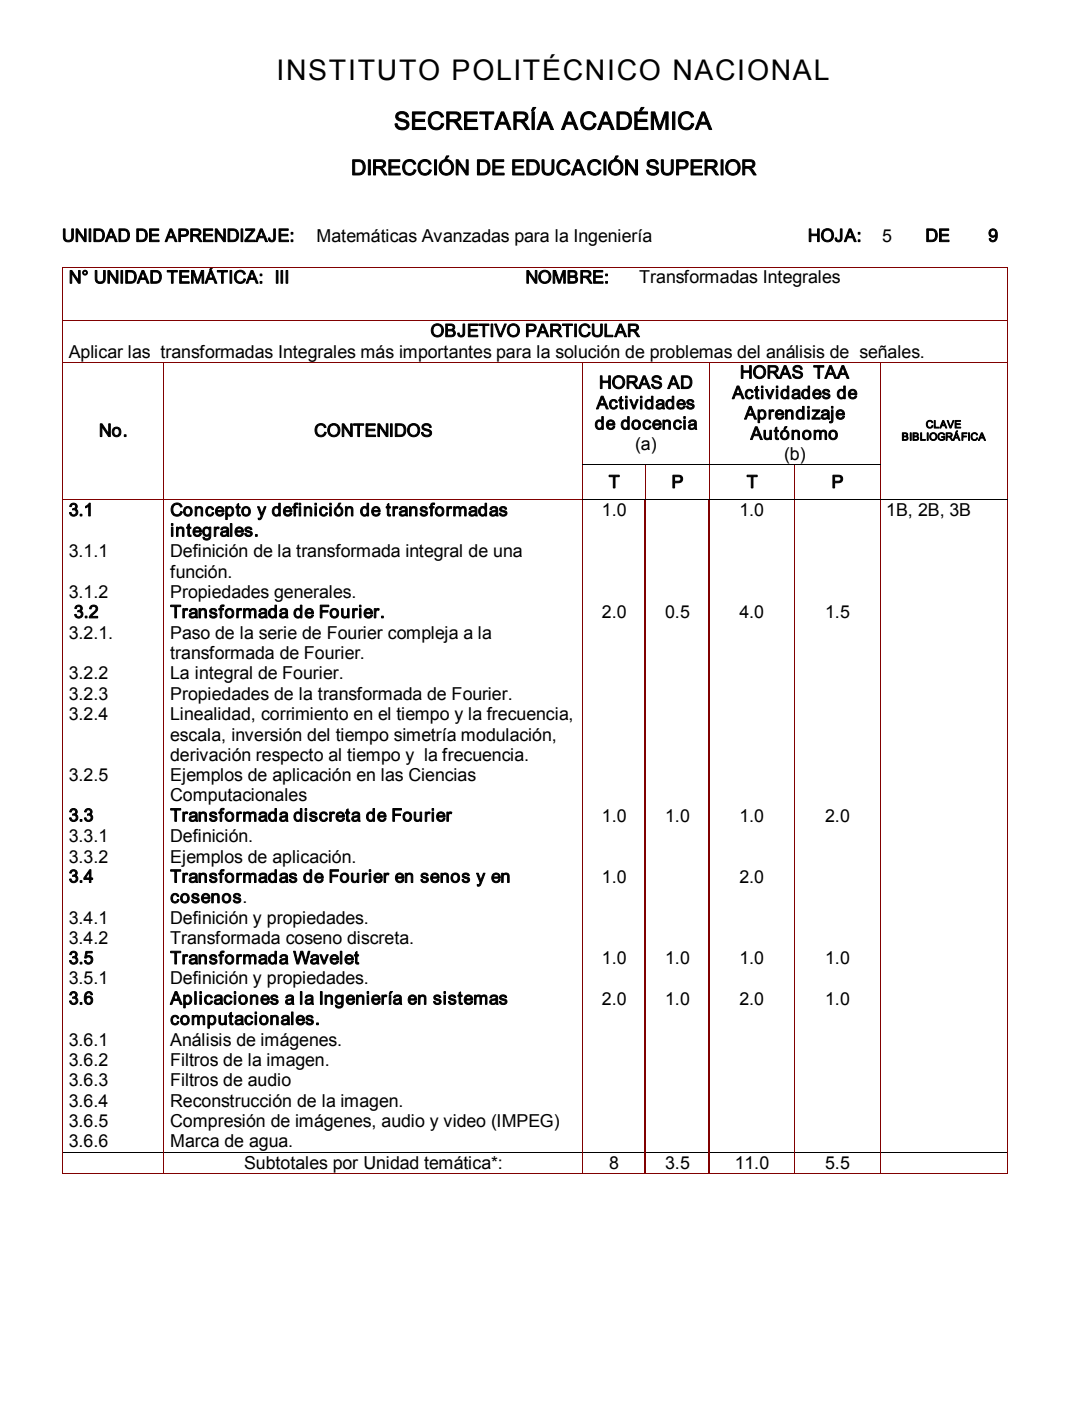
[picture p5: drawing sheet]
<svg xmlns="http://www.w3.org/2000/svg" width="216mm" height="279mm" viewBox="0 0 216 279" stroke-linecap="round" stroke-linejoin="round" font-family="sans-serif">
<defs><g id="words">
<text font-size="5.7" x="55.1" y="16">INSTITUTO POLITÉCNICO NACIONAL</text>
<text font-size="4.9" x="78.6" y="25.8">SECRETARÍA ACADÉMICA</text>
<text font-size="4.2" x="70" y="34.9">DIRECCIÓN DE EDUCACIÓN SUPERIOR</text>
<g font-size="3.6">
<text x="12.4" y="48.2">UNIDAD DE APRENDIZAJE:</text>
<text x="63.2" y="48.3">Matemáticas Avanzadas para la Ingeniería</text>
<text x="161.1" y="48.2">HOJA:</text>
<text x="175.9" y="48.3">5</text>
<text x="184.6" y="48.2">DE</text>
<text x="197.1" y="48.2">9</text>
<text x="13.7" y="56.5">N° UNIDAD TEMÁTICA: III</text>
<text x="104.8" y="56.5">NOMBRE:</text>
<text x="127.5" y="56.5">Transformadas Integrales</text>
<text x="13.7" y="71.3">Aplicar las transformadas Integrales más importantes para la solución de problemas del análisis de señales.</text>
<text x="85.9" y="67.1">OBJETIVO PARTICULAR</text>
<text x="119.5" y="77.5">HORAS AD</text>
<text x="147.6" y="75.4">HORAS TAA</text>
<text x="119" y="81.5">Actividades</text>
<text x="146" y="79.5">Actividades de</text>
<text x="148.5" y="83.6">Aprendizaje</text>
<text x="19.7" y="87">No.</text>
<text x="62.7" y="87">CONTENIDOS</text>
<text x="118.6" y="85.6">de docencia</text>
<text x="126.7" y="89.7">(a)</text>
<text x="149.7" y="87.6">Autónomo</text>
<text x="156.4" y="91.8">(b)</text>
<text x="121.4" y="97.3">T</text>
<text x="133.9" y="97.3">P</text>
<text x="148.9" y="97.3">T</text>
<text x="165.9" y="97.3">P</text>
<text x="13.7" y="102.9">3.1</text>
<text x="34" y="102.9">Concepto y definición de transformadas</text>
<text x="34" y="106.9">integrales.</text>
<text x="120.1" y="103">1.0</text>
<text x="147.5" y="103">1.0</text>
<text x="176.8" y="103">1B, 2B, 3B</text>
<text x="13.7" y="111.1">3.1.1</text>
<text x="34" y="111.1">Definición de la transformada integral de una</text>
<text x="13.7" y="119.2">3.1.2</text>
<text x="34" y="115.1">función.</text>
<text x="34" y="119.2">Propiedades generales.</text>
<text x="14.7" y="123.2">3.2</text>
<text x="34" y="123.2">Transformada de Fourier.</text>
<text x="120.1" y="123.3">2.0</text>
<text x="132.7" y="123.3">0.5</text>
<text x="147.5" y="123.3">4.0</text>
<text x="164.6" y="123.3">1.5</text>
<text x="13.7" y="127.3">3.2.1.</text>
<text x="34" y="127.3">Paso de la serie de Fourier compleja a la</text>
<text x="34" y="131.4">transformada de Fourier.</text>
<text x="13.7" y="135.5">3.2.2</text>
<text x="34" y="135.5">La integral de Fourier.</text>
<text x="13.7" y="139.5">3.2.3</text>
<text x="13.7" y="143.6">3.2.4</text>
<text x="34" y="139.5">Propiedades de la transformada de Fourier.</text>
<text x="34" y="143.6">Linealidad, corrimiento en el tiempo y la frecuencia,</text>
<text x="34" y="147.7">escala, inversión del tiempo simetría modulación,</text>
<text x="13.7" y="155.7">3.2.5</text>
<text x="34" y="151.6">derivación respecto al tiempo y la frecuencia.</text>
<text x="34" y="155.7">Ejemplos de aplicación en las Ciencias</text>
<text x="34" y="159.8">Computacionales</text>
<text x="13.7" y="163.7">3.3</text>
<text x="13.7" y="167.9">3.3.1</text>
<text x="34" y="163.7">Transformada discreta de Fourier</text>
<text x="34" y="167.9">Definición.</text>
<text x="120.1" y="163.8">1.0</text>
<text x="132.7" y="163.8">1.0</text>
<text x="147.5" y="163.8">1.0</text>
<text x="164.6" y="163.8">2.0</text>
<text x="13.7" y="172">3.3.2</text>
<text x="34" y="172">Ejemplos de aplicación.</text>
<text x="13.7" y="175.9">3.4</text>
<text x="34" y="175.9">Transformadas de Fourier en senos y en</text>
<text x="120.1" y="176">1.0</text>
<text x="147.5" y="176">2.0</text>
<text x="13.7" y="184.1">3.4.1</text>
<text x="34" y="180">cosenos.</text>
<text x="34" y="184.1">Definición y propiedades.</text>
<text x="13.7" y="188.2">3.4.2</text>
<text x="34" y="188.2">Transformada coseno discreta.</text>
<text x="13.7" y="192.2">3.5</text>
<text x="13.7" y="196.3">3.5.1</text>
<text x="34" y="192.2">Transformada Wavelet</text>
<text x="34" y="196.3">Definición y propiedades.</text>
<text x="120.1" y="192.3">1.0</text>
<text x="132.7" y="192.3">1.0</text>
<text x="147.5" y="192.3">1.0</text>
<text x="164.6" y="192.3">1.0</text>
<text x="13.7" y="200.2">3.6</text>
<text x="34" y="200.2">Aplicaciones a la Ingeniería en sistemas</text>
<text x="120.1" y="200.3">2.0</text>
<text x="132.7" y="200.3">1.0</text>
<text x="147.5" y="200.3">2.0</text>
<text x="164.6" y="200.3">1.0</text>
<text x="13.7" y="208.4">3.6.1</text>
<text x="34" y="204.3">computacionales.</text>
<text x="34" y="208.4">Análisis de imágenes.</text>
<text x="13.7" y="212.5">3.6.2</text>
<text x="34" y="212.5">Filtros de la imagen.</text>
<text x="13.7" y="216.6">3.6.3</text>
<text x="13.7" y="220.6">3.6.4</text>
<text x="34" y="216.6">Filtros de audio</text>
<text x="34" y="220.6">Reconstrucción de la imagen.</text>
<text x="13.7" y="224.7">3.6.5</text>
<text x="34" y="224.7">Compresión de imágenes, audio y video (IMPEG)</text>
<text x="13.7" y="228.8">3.6.6</text>
<text x="34" y="228.8">Marca de agua.</text>
<text x="48.7" y="233">Subtotales por Unidad temática*:</text>
<text x="121.5" y="233">8</text>
<text x="132.7" y="233">3.5</text>
<text x="146.6" y="233">11.0</text>
<text x="164.6" y="233">5.5</text>
</g>
<g font-size="2.1">
<text x="179.8" y="87.8">BIBLIOGRÁFICA</text>
<text x="184.7" y="85.3">CLAVE</text>
</g>
</g></defs>
<g fill="#800000">
<path d="M12.4 53.2h.1v.1h-.1z" fill-rule="evenodd"/>
<path d="M12.4 53.2h.1v.1h-.1z" fill-rule="evenodd"/>
</g>
<path d="M12.5 53.3h188.4" fill="none" stroke="#800000" stroke-width=".2"/>
<g fill="#800000">
<path d="M200.9 53.2h.2v.1h-.2z" fill-rule="evenodd"/>
<path d="M200.9 53.2h.2v.1h-.2z" fill-rule="evenodd"/>
</g>
<path d="M12.4 53.3v10.5M201 53.3v10.5" fill="none" stroke="#800000" stroke-width=".2"/>
<path d="M12.4 63.8h.1v.2h-.1z" fill-rule="evenodd" fill="#800000"/>
<path d="M12.5 63.9h188.4" fill="none" stroke="#800000" stroke-width=".2"/>
<path d="M200.9 63.8h.2v.2h-.2z" fill-rule="evenodd" fill="#800000"/>
<path d="M12.4 64v8.1M201 64v8.1" fill="none" stroke="#800000" stroke-width=".2"/>
<path d="M12.4 72.1h.1v.2h-.1z" fill-rule="evenodd" fill="#800000"/>
<path d="M12.5 72.2h20.1" fill="none" stroke="#800000" stroke-width=".2"/>
<path d="M32.6 72.1h.2v.2h-.2z" fill-rule="evenodd" fill="#800000"/>
<path d="M32.8 72.2h83.3" fill="none" stroke="#800000" stroke-width=".2"/>
<path d="M116.1 72.1h.1v.2h-.1z" fill-rule="evenodd" fill="#800000"/>
<path d="M116.2 72.2h25.2" fill="none" stroke="#800000" stroke-width=".2"/>
<path d="M141.4 72.1h.2v.2h-.2z" fill-rule="evenodd" fill="#800000"/>
<path d="M141.6 72.2h33.9" fill="none" stroke="#800000" stroke-width=".2"/>
<path d="M175.5 72.1h.2v.2h-.2z" fill-rule="evenodd" fill="#800000"/>
<path d="M175.7 72.2h25.2" fill="none" stroke="#800000" stroke-width=".2"/>
<path d="M200.9 72.1h.2v.2h-.2z" fill-rule="evenodd" fill="#800000"/>
<path d="M12.4 72.3v20.2M32.7 72.3v20.2M116.2 72.3v20.2M141.5 72.3v20.2M175.6 72.3v20.2M201 72.3v20.2" fill="none" stroke="#800000" stroke-width=".2"/>
<g fill="#800000">
<path d="M12.4 92.5h.1v.2h-.1z" fill-rule="evenodd"/>
<path d="M32.6 92.5h.2v.2h-.2z" fill-rule="evenodd"/>
</g>
<g fill="#000">
<path d="M116.1 92.5h.1v.2h-.1z" fill-rule="evenodd"/>
<path d="M128.7 92.5h.2v.2h-.2z" fill-rule="evenodd"/>
<path d="M141.4 92.5h.2v.2h-.2z" fill-rule="evenodd"/>
<path d="M158.4 92.5h.2v.2h-.2z" fill-rule="evenodd"/>
<path d="M175.5 92.5h.2v.2h-.2z" fill-rule="evenodd"/>
</g>
<path d="M116.2 92.6h12.5M128.9 92.6h12.5M141.6 92.6h16.8M158.6 92.6h16.9" fill="none" stroke="#000" stroke-width=".2"/>
<path d="M200.9 92.5h.2v.2h-.2z" fill-rule="evenodd" fill="#800000"/>
<path d="M12.4 92.7v6.9M32.7 92.7v6.9M116.2 92.7v6.9M128.8 92.7v6.9M141.5 92.7v6.9M158.5 92.7v6.9M175.6 92.7v6.9M201 92.7v6.9" fill="none" stroke="#800000" stroke-width=".2"/>
<path d="M12.4 99.6h.1v.1h-.1z" fill-rule="evenodd" fill="#800000"/>
<path d="M12.5 99.7h20.1" fill="none" stroke="#800000" stroke-width=".2"/>
<path d="M32.6 99.6h.2v.1h-.2z" fill-rule="evenodd" fill="#800000"/>
<path d="M12.4 99.7v129.9M32.7 99.7v129.9M32.8 99.7h83.3M116.2 99.7v129.9M158.5 99.7v129.9M175.6 99.7v129.9M201 99.7v129.9" fill="none" stroke="#800000" stroke-width=".2"/>
<g fill="#000">
<path d="M116.1 99.6h.1v.1h-.1z" fill-rule="evenodd"/>
<path d="M128.6 99.6h.2v.1h-.2z" fill-rule="evenodd"/>
<path d="M128.8 99.6l.1 .1z" fill-rule="evenodd"/>
<path d="M128.9 99.6h.1v.1h-.1z" fill-rule="evenodd"/>
<path d="M141.3 99.6h.2v.1h-.2z" fill-rule="evenodd"/>
<path d="M141.5 99.6l.1 .1z" fill-rule="evenodd"/>
<path d="M141.6 99.6h.1v.1h-.1z" fill-rule="evenodd"/>
<path d="M158.4 99.6h.2v.1h-.2z" fill-rule="evenodd"/>
<path d="M175.5 99.6h.2v.1h-.2z" fill-rule="evenodd"/>
<path d="M200.9 99.6h.2v.1h-.2z" fill-rule="evenodd"/>
<path d="M12.4 229.6h.1v.2h-.1z" fill-rule="evenodd"/>
<path d="M32.6 229.6h.2v.2h-.2z" fill-rule="evenodd"/>
<path d="M116.1 229.6h.1v.2h-.1z" fill-rule="evenodd"/>
</g>
<path d="M116.2 99.7h12.4M129 99.7h12.3M141.7 99.7h16.7M158.6 99.7h16.9M175.7 99.7h25.2M12.5 229.7h20.1M32.8 229.7h83.3M116.2 229.7h12.4" fill="none" stroke="#000" stroke-width=".2"/>
<path d="M128.7 99.7v129.9M141.4 99.7v129.9" fill="none" stroke="#800000" stroke-width=".25"/>
<path d="M128.6 229.6h.3v.2h-.3z" fill-rule="evenodd" fill="#800000"/>
<path d="M128.9 229.7h12.4" fill="none" stroke="#000" stroke-width=".2"/>
<path d="M141.3 229.6h.3v.2h-.3z" fill-rule="evenodd" fill="#800000"/>
<path d="M141.6 229.7h16.8M158.6 229.7h16.9M175.7 229.7h25.2" fill="none" stroke="#000" stroke-width=".2"/>
<g fill="#000">
<path d="M158.4 229.6h.2v.2h-.2z" fill-rule="evenodd"/>
<path d="M175.5 229.6h.2v.2h-.2z" fill-rule="evenodd"/>
<path d="M200.9 229.6h.2v.2h-.2z" fill-rule="evenodd"/>
</g>
<path d="M12.4 229.8v4" fill="none" stroke="#800000" stroke-width=".2"/>
<g fill="#800000">
<path d="M12.4 233.8h.1v.2h-.1z" fill-rule="evenodd"/>
<path d="M12.4 233.8h.1v.2h-.1z" fill-rule="evenodd"/>
</g>
<path d="M12.5 233.9h20.1M32.7 229.8v4" fill="none" stroke="#800000" stroke-width=".2"/>
<path d="M32.6 233.8h.2v.2h-.2z" fill-rule="evenodd" fill="#800000"/>
<path d="M32.8 233.9h83.3M116.2 229.8v4" fill="none" stroke="#800000" stroke-width=".2"/>
<path d="M116.1 233.8h.1v.2h-.1z" fill-rule="evenodd" fill="#800000"/>
<path d="M116.2 233.9h12.4" fill="none" stroke="#800000" stroke-width=".2"/>
<path d="M128.7 229.8v4" fill="none" stroke="#800000" stroke-width=".25"/>
<path d="M128.6 233.8h.2v.2h-.2z" fill-rule="evenodd" fill="#800000"/>
<path d="M128.8 233.9h12.5" fill="none" stroke="#800000" stroke-width=".2"/>
<path d="M141.4 229.8v4" fill="none" stroke="#800000" stroke-width=".25"/>
<path d="M141.3 233.8h.2v.2h-.2z" fill-rule="evenodd" fill="#800000"/>
<path d="M141.5 233.9h16.9M158.5 229.8v4" fill="none" stroke="#800000" stroke-width=".2"/>
<path d="M158.4 233.8h.2v.2h-.2z" fill-rule="evenodd" fill="#800000"/>
<path d="M158.6 233.9h16.9M175.6 229.8v4" fill="none" stroke="#800000" stroke-width=".2"/>
<path d="M175.5 233.8h.2v.2h-.2z" fill-rule="evenodd" fill="#800000"/>
<path d="M175.7 233.9h25.2M201 229.8v4" fill="none" stroke="#800000" stroke-width=".2"/>
<g fill="#800000">
<path d="M200.9 233.8h.2v.2h-.2z" fill-rule="evenodd"/>
<path d="M200.9 233.8h.2v.2h-.2z" fill-rule="evenodd"/>
</g>
<use href="#words"/>
</svg>
